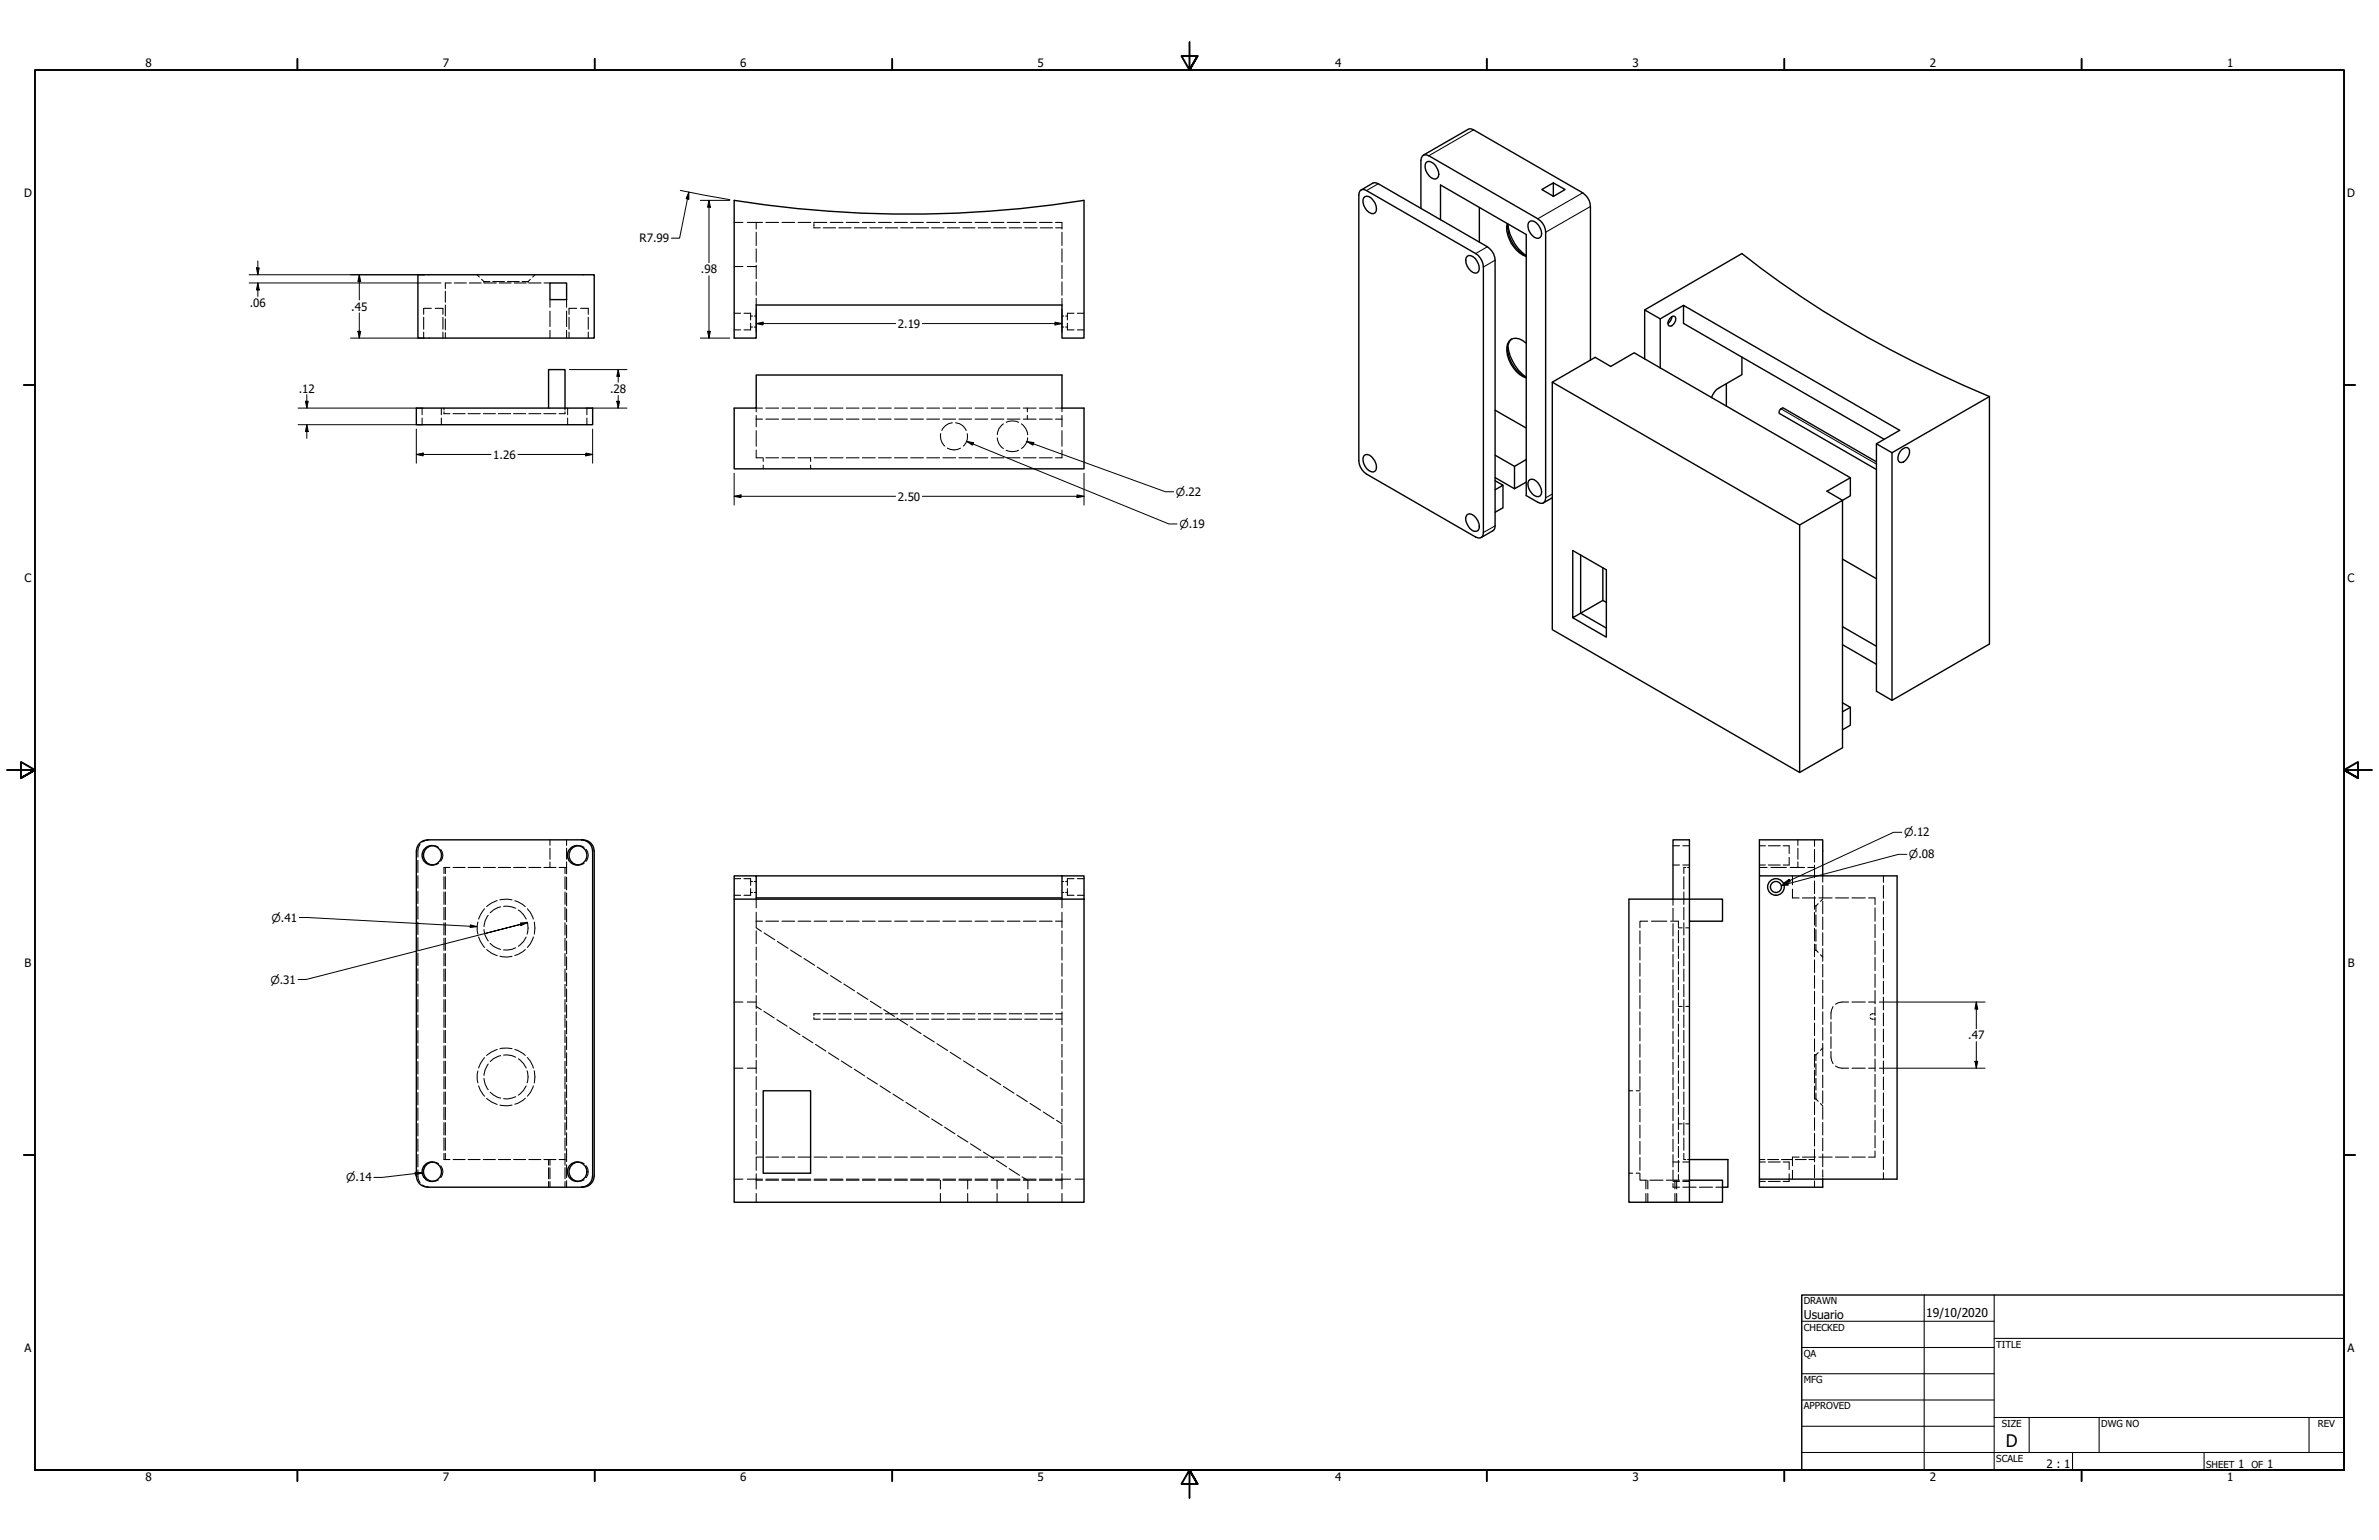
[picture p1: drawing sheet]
<svg xmlns="http://www.w3.org/2000/svg" width="864mm" height="559mm" viewBox="0 0 864 559" stroke-linecap="round" stroke-linejoin="round" font-family="sans-serif">
<defs><g id="words">
<text font-size="6.3" x="728.1" y="524.9">D</text>
<g font-size="4.4">
<text x="654.8" y="478.6">Usuario</text>
<text x="699.3" y="478">19/10/2020</text>
</g>
<g font-size="4.2">
<text x="52.8" y="24.4">8</text>
<text x="160.8" y="24.4">7</text>
<text x="268.7" y="24.4">6</text>
<text x="376.7" y="24.4">5</text>
<text x="484.6" y="24.4">4</text>
<text x="592.6" y="24.4">3</text>
<text x="700.5" y="24.4">2</text>
<text x="808.5" y="24.4">1</text>
<text x="8.8" y="71.4">D</text>
<text x="852" y="71.4">D</text>
<text x="232.2" y="87.9">R7.99</text>
<text x="254.4" y="99.2">.98</text>
<text x="90.7" y="111.5">.06</text>
<text x="127.5" y="112.7">.45</text>
<text x="325.9" y="118.9">2.19</text>
<text x="108.5" y="142.4">.12</text>
<text x="221.5" y="142.6">.28</text>
<text x="179.1" y="166.4">1.26</text>
<text x="325.9" y="181.6">2.50</text>
<text x="8.9" y="211.1">C</text>
<text x="852.2" y="211.1">C</text>
<text x="9" y="350.8">B</text>
<text x="852.2" y="350.8">B</text>
<text x="714.5" y="377.1">.47</text>
<text x="8.9" y="490.5">A</text>
<text x="852.2" y="490.5">A</text>
<text x="742.9" y="532.6">2 : 1</text>
<text x="812.4" y="532.6">1</text>
<text x="823" y="532.6">1</text>
<text x="52.8" y="537.5">8</text>
<text x="160.8" y="537.5">7</text>
<text x="268.7" y="537.5">6</text>
<text x="376.7" y="537.5">5</text>
<text x="484.6" y="537.5">4</text>
<text x="592.6" y="537.5">3</text>
<text x="700.5" y="537.5">2</text>
<text x="808.5" y="537.5">1</text>
</g>
<g font-size="4">
<text x="426.8" y="180">⌀.22</text>
<text x="428.1" y="191.6">⌀.19</text>
<text x="691.2" y="303.5">⌀.12</text>
<text x="693" y="311.5">⌀.08</text>
<text x="98.6" y="334.4">⌀.41</text>
<text x="98.2" y="356.9">⌀.31</text>
<text x="125.7" y="428.7">⌀.14</text>
</g>
<g font-size="3.5">
<text x="654.8" y="473.2">DRAWN</text>
<text x="654.8" y="482.8">CHECKED</text>
<text x="724.7" y="488.9">TITLE</text>
<text x="654.8" y="492.3">QA</text>
<text x="654.8" y="501.8">MFG</text>
<text x="654.8" y="511.4">APPROVED</text>
<text x="726.7" y="517.7">SIZE</text>
<text x="762.8" y="517.7">DWG NO</text>
<text x="841.4" y="517.7">REV</text>
<text x="724.7" y="530.4">SCALE</text>
<text x="800.9" y="532.6">SHEET</text>
<text x="817.4" y="532.6">OF</text>
</g>
</g></defs>
<!-- layer: Hidden (ANSI) -->
<g fill="none" stroke="#000" stroke-width=".38">
<path d="M173.2 99.7l.8 .8M194.2 99.7l-.8 .8M266.5 80.7h3.2M266.5 96.7h3.2M271.3 80.7h5.5M271.3 96.7h3.2M274.5 80.7v2.4M274.5 84.3v4.8M274.5 90.3v4.8M274.5 96.3v4.8M278 80.7h4.6M283.8 80.7h4.7"/>
<path d="M289.7 80.7h4.6M295.5 81.3v.7M295.5 82.4v.3h2.3M298.8 82.7h4.5M300.2 80.7h-4.7v.3M301.4 80.7h4.6M304.5 82.7h4.5M307.2 80.7h4.6M310.1 82.7h4.5M313.1 80.7h4.6M315.7 82.7h4.5M318.9 80.7h4.6"/>
<path d="M321.4 82.7h4.5M324.7 80.7h4.7M327 82.7h4.5M330.6 80.7h4.6M332.6 82.7h4.5M336.4 80.7h4.7M338.2 82.7h4.5M342.3 80.7h4.6M343.9 82.7h4.5M348.1 80.7h4.6M349.5 82.7h4.4M353.9 80.7h4.7"/>
<path d="M355.1 82.7h4.5M359.8 80.7h4.6M360.7 82.7h4.6M365.6 80.7h4.7M366.3 82.7h4.5M371.5 80.7h4.6M372 82.7h4.5M377.3 80.7h4.7M377.6 82.7h4.5M383.2 80.7h2.3v2.4M383.2 82.7h2.3M385.5 84.3v4.8"/>
<path d="M385.5 90.3v4.8M385.5 96.3v4.8M153.8 115.1v4.3M156.6 111.9h-2.8v2.1M158 111.9h2.8v2.1M160.8 115.1v4.3M161.7 105.7v4M161.7 110.7v4M161.7 115.7v4M163.8 102.7h-2.1v2M164.9 102.7h4.4M170.4 102.7h4.3"/>
<path d="M174.8 101.3l.9 .9M175.7 102.2h2.1M175.7 102.2v.2M175.7 102.6v.1M175.8 102.7h4.3M178.9 102.2h4.2M181.2 102.7h4.3M184.2 102.2h4.3M186.6 102.7h4.4M189.5 102.2h2.2M191.7 102.2v.2M191.7 102.6v.1"/>
<path d="M192.1 102.7h4.3M192.5 101.3l-.8 .9M197.5 102.7h2.1M199.6 108.7v2.8M199.6 112.9v5.6M199.6 119.9v2.8M205.7 108.7v2.8M205.7 112.9v5.6M205.7 119.9v2.8M206.6 115.1v4.3M209.4 111.9h-2.8v2.1M210.8 111.9h2.8v2.1"/>
<path d="M213.6 115.1v4.3M266.5 119.7h2.4M266.5 113.7h2.4M270.1 113.7h2.4v2.4M272.5 117.3v2.4h-2.4M272.5 114.7h.7M272.5 118.7h.7M273.8 114.7h.7M273.8 118.7h.7M274.5 102.3v4.8M274.5 108.3v2.4M385.5 102.3v4.8"/>
<path d="M385.5 108.3v2.4M385.5 114.7h.6M385.5 118.7h.6M386.8 114.7h.7M386.8 118.7h.7M387.5 117.3v2.4h2.4M389.9 113.7h-2.4v2.4M391.1 119.7h2.4M391.1 113.7h2.4M153.8 120.5v2.2M160.8 120.5v2.2M161.7 120.7v2"/>
<path d="M206.6 120.5v2.2M213.6 120.5v2.2M153.2 148.1v2.4M153.2 151.7v2.4M160.2 148.1v2.4M160.2 151.7v2.4M161.2 148.1v.7M161.2 149.4v.7h2.1M164.5 150.1h4.3M169.9 150.1h4.4M175.5 150.1h4.3M180.9 150.1h4.5"/>
<path d="M186.4 150.1h4.4M192 150.1h4.3M197.4 150.1h4.4M205.1 148.1v.7M205.1 149.4v.7h-2.2M206.1 148.1v2.4M206.1 151.7v2.4M213 148.1v2.4M213 151.7v2.4M274.5 150.7v4.2M274.5 156.3v5.6M274.5 152.1h2.3"/>
<path d="M276.8 148.1h-2.3v1.3M278 152.1h4.6M278 148.1h4.6M283.8 152.1h4.7M283.8 148.1h4.7M289.7 152.1h4.6M289.7 148.1h4.6M295.5 152.1h4.7M295.5 148.1h4.7M301.4 152.1h4.6M301.4 148.1h4.6M307.2 152.1h4.6"/>
<path d="M307.2 148.1h4.6M313.1 152.1h4.6M313.1 148.1h4.6M318.9 152.1h4.6M318.9 148.1h4.6M324.7 152.1h4.7M324.7 148.1h4.7M330.6 152.1h4.6M330.6 148.1h4.6M336.4 152.1h4.7M336.4 148.1h4.7M341.5 157.4a4.8 4.8 0 0 0 1.5 4.5"/>
<path d="M342.3 152.1h4.6M342.3 148.1h4.6M345.7 153.4a4.5 4.5 0 0 0-3.8 2.8M346.9 153.4a4.5 4.5 0 0 1 3.9 2.8M348.1 152.1h4.6M348.1 148.1h4.6M351.1 157.4a4.5 4.5 0 0 1-1.4 4.5M353.9 152.1h4.7M353.9 148.1h4.7M359.8 152.1h4.6M359.8 148.1h4.6M362 158.9a4.8 4.8 0 0 0 2.2 3.9"/>
<path d="M364.2 153.8a5 5 0 0 0-2.2 3.9M365.3 153.2a5.3 5.3 0 0 1 4.5 0M365.6 152.1h4.7M365.6 148.1h4.7M370.8 153.8a5.3 5.3 0 0 1 2.3 3.9M371.5 152.1h4.6M371.5 148.1h4.6M372.9 148.1v1.3M372.9 150.7v1.4M373.1 158.9a5.1 5.1 0 0 1-2.3 3.9M377.3 152.1h4.7M377.3 148.1h4.7"/>
<path d="M383.2 148.1h2.3v1.3M383.2 152.1h2.3M385.5 150.7v4.2M385.5 156.3v5.6M274.5 163.3v2.8h2.3M277.1 166.1v1.3M277.1 168.8v1.3M278 166.1h4.6M283.8 166.1h4.7M289.7 166.1h4.6M294.3 166.1v1.3M294.3 168.8v1.3"/>
<path d="M295.5 166.1h4.7M301.4 166.1h4.6M307.2 166.1h4.6M313.1 166.1h4.6M318.9 166.1h4.6M324.7 166.1h4.7M330.6 166.1h4.6M336.4 166.1h4.7M342.3 166.1h4.6M343.9 162.6a4.8 4.8 0 0 0 4.8 0M348.1 166.1h4.6M353.9 166.1h4.7"/>
<path d="M359.8 166.1h4.6M365.3 163.4a5.3 5.3 0 0 0 4.5 0M365.6 166.1h4.7M371.5 166.1h4.6M377.3 166.1h4.7M385.5 163.3v2.8h-2.3M151.7 312.2v4.4M151.7 317.8v4.5M152.5 306.4l-.6 1.1-.2 3.5M155.7 304.7l-2.3 .8M157 306.9l1.2 .1 1 .5M159.2 313.3l-2.2 .6"/>
<path d="M160 308.2a3.3 3.3 0 0 1 0 4.3M161.2 318.1v4.5M161.7 314.8v2.2M161.7 318.1v4.5M163.3 314.8h-2.1v2.2M164.5 314.8h4.3M169.9 314.8h4.4M175.5 314.8h4.3M180.9 314.8h4.5M186.4 314.8h4.4M192 314.8h4.3M197.4 314.8h4.4"/>
<path d="M199.6 304.7v2.1M199.6 307.8v4M199.6 312.7v2.1M202.9 314.8h2.4M205.1 314.8v2.2M205.1 318.1v4.5M205.5 314.8h.2M205.7 304.7v2.1M205.7 307.8v4M205.7 312.7v4.4M205.7 318.3v4.6M209.8 306.9l1.1 .1 1.1 .5"/>
<path d="M212 313.3l-2.2 .6M212.9 308.2a3.6 3.6 0 0 1 0 4.3M266.5 318.8h2.4M270.1 318.8h2.4v2.4M272.5 319.8h.7M273.8 319.8h.7M385.5 319.8h.6M386.8 319.8h.7M389.9 318.8h-2.4v2.4M391.1 318.8h2.4M607.3 313.9h2.4M607.3 306.9h2.4"/>
<path d="M610.9 313.9h2.4M610.9 306.9h2.4M611.3 318.1v4.5M611.9 314.8h-.6v2.2M612.6 314.8h.7M638.7 314.8h2.8M638.7 313.9h2.1M638.7 306.9h2.1M641.9 313.9h4.3M641.9 306.9h4.3M642.9 314.8h5.6M647.3 306.9h2.2v2.8"/>
<path d="M649.5 311.1v2.8h-2.2M650.7 317.8v3.3M652.7 312.7v2.1h-2.8M652.7 314.8h2.4M652.7 304.7v2.1M652.7 307.8v4M656.3 314.8h2.4M658.7 304.7v2.4M658.7 308.2v4.6M658.7 313.9v4.6M658.7 319.7v4.5M661.7 317.8v2.3"/>
<path d="M683.7 317.8v2.4M151.7 323.4v4.5M151.7 329v4.5M151.7 334.6v4.5M161.2 323.7v4.5M161.2 329.2v4.6M161.2 334.8v4.5M161.7 323.7v4.5M161.7 329.2v4.6M161.7 334.8v4.5M173.5 334.6l-.3 1.2 .3 3.2M173.7 340l.7 1.6 1.5 2.2"/>
<path d="M175.7 337.3a7.1 7.1 0 0 0 1.5 4.1M175.9 329.8l-1.5 2.2-.7 1.5M177.2 332.1a7.1 7.1 0 0 0-1.5 4.1M180.5 326.8l-2.1 .9-1.7 1.3M181.5 326.5l2.6-.2 1.8 .2M181.7 329.1l-2.5 1-1.3 1.1M182.8 328.9l3 .2 1.4 .5M186.9 326.8l1.1 .4 2.7 1.8M188.2 330.2a7.4 7.4 0 0 1 2.8 3.3M191.3 334.6a6.5 6.5 0 0 1 0 4.4M191.5 329.8l1 1.3 1.1 2.4M193.6 340l-1.1 2.5-1 1.3"/>
<path d="M193.9 334.6l.3 2.1-.3 2.3M205.1 323.7v4.5M205.1 329.2v4.6M205.1 334.8v4.5M205.7 324v4.7M205.7 329.8v4.7M205.7 335.7v4.6M266.5 324.9h2.4M272.5 322.5v2.4h-2.4M272.5 323.8h.7M273.8 323.8h.7M274.5 336.7l1.9 1.2"/>
<path d="M274.5 326.3v3.1M274.5 331v5.6M274.5 337.8v4.7M274.5 334.3h2.3M277.4 338.5l3.8 2.5M278 334.3h4.6M283.8 334.3h4.7M289.7 334.3h4.6M295.5 334.3h4.7M301.4 334.3h4.6M307.2 334.3h4.6M313.1 334.3h4.6"/>
<path d="M318.9 334.3h4.6M324.7 334.3h4.7M330.6 334.3h4.6M336.4 334.3h4.7M342.3 334.3h4.6M348.1 334.3h4.6M353.9 334.3h4.7M359.8 334.3h4.6M365.6 334.3h4.7M371.5 334.3h4.6M377.3 334.3h4.7M383.2 334.3h2.3"/>
<path d="M385.5 323.8h.6M385.5 326.3v3.1M385.5 331v5.6M385.5 337.8v4.7M386.8 323.8h.7M387.5 322.5v2.4h2.4M391.1 324.9h2.4M595.3 337.8v4.7M598.1 334.3h-2.8v2.3M599.5 334.3h5.6M606.5 334.3h2.8v2.2M607.3 326.3v2.2"/>
<path d="M607.3 329.6v4.5M607.3 335.2v4.5M609.3 336.7h1.3M609.3 337.6v4.5M611.3 323.7v4.5M611.3 329.2v4.6M611.3 334.8v4.5M611.9 336.7h1.4M650.7 322.6v3.2h2.4M654.3 325.8h4.8M658.7 325.4v4.5M658.7 331.1v4.6"/>
<path d="M658.7 336.9v4.5M658.7 328.7h.2M659 328.7h.2M659.2 328.7v2.2M659.2 332v4.2M659.2 337.3v4.3M660 327.9l-.8 .8M660.3 325.8h4.8M661.7 321.3v4.6M661.7 327v4.6M661.7 332.7v4.6M661.7 338.5v4.6"/>
<path d="M661.7 326.3l-.9 .8M666.3 325.8h4.8M672.3 325.8h4.8M678.3 325.8h2.4v2.4M680.7 329.4v4.9M680.7 335.4v4.8M683.7 321.3v4.6M683.7 327.1v4.6M683.7 332.9v4.6M683.7 338.7v4.6M151.7 340.2v4.5M151.7 345.8v4.5"/>
<path d="M151.7 351.5v4.5M151.7 357.1v4.5M161.2 340.4v4.5M161.2 346v4.5M161.2 351.6v4.4M161.2 357.2v4.4M161.7 340.4v4.5M161.7 346v4.5M161.7 351.6v4.4M161.7 357.2v4.4M176.7 344.6a8.6 8.6 0 0 0 3.8 2.1M177.9 342.3l1.3 1.1 2.5 1.1"/>
<path d="M181.5 347l2.6 .3 1.8-.3M187.2 343.9l-1.4 .6-3 .2M190.7 344.6l-2.7 1.7-1.1 .4M191 340a7.4 7.4 0 0 1-2.8 3.3M205.1 340.4v4.5M205.1 346v4.5M205.1 351.6v4.4M205.1 357.2v4.4M205.7 341.4v4.7M205.7 347.2v4.7M205.7 353.1v4.6M205.7 358.8v4.7"/>
<path d="M274.5 343.7v4.7M274.5 349.5v4.7M274.5 355.4v4.7M282.2 341.6l3.9 2.5M287 344.7l3.9 2.5M291.8 347.8l3.9 2.5M296.7 350.9l3.8 2.5M301.5 354l3.9 2.5M306.3 357.1l3.9 2.4M385.5 343.7v4.7M385.5 349.5v4.7M385.5 355.4v4.7"/>
<path d="M595.3 343.7v4.7M595.3 349.5v4.7M595.3 355.4v4.7M607.3 340.7v4.5M607.3 346.3v4.5M607.3 351.9v4.5M607.3 357.5v4.5M609.3 343.3v4.5M609.3 348.9v4.6M609.3 354.6v4.6M611.3 340.4v4.5M611.3 346v4.5"/>
<path d="M611.3 351.6v4.4M611.3 357.2v4.4M658.7 342.6v4.6M658.7 348.3v4.6M658.7 354v4.6M658.7 359.7v4.6M658.7 344.7h.2M659 344.7h.2M659.2 342.6v2.1M659.2 344.7l.8 .9M660.8 346.5l.9 .8M661.7 344.2v4.6"/>
<path d="M661.7 349.9v4.6M661.7 355.7v4.5M680.7 341.4v4.9M680.7 347.4v4.8M680.7 353.4v4.9M680.7 359.4v4.8M683.7 344.5v4.6M683.7 350.3v4.6M683.7 356v4.7M151.7 362.7v4.5M151.7 368.3v4.5M151.7 374v4.5"/>
<path d="M151.7 379.5v4.5M161.2 362.7v4.5M161.2 368.3v4.5M161.2 373.9v4.4M161.2 379.5v4.4M161.7 362.7v4.5M161.7 368.3v4.5M161.7 373.9v4.4M161.7 379.5v4.4M205.1 362.7v4.5M205.1 368.3v4.5M205.1 373.9v4.4"/>
<path d="M205.1 379.5v4.4M205.7 364.6v4.7M205.7 370.5v4.6M205.7 376.2v4.7M266.5 363.6h3.2M271.3 363.6h3.2M274.5 365.2l1.9 1.2M274.5 361.3v4.7M274.5 367.2v4.7M274.5 373v4.7M274.5 378.9v4.7M277.3 367l3.8 2.4"/>
<path d="M282 370l3.8 2.4M286.6 373l3.8 2.4M291.3 376l3.8 2.4M295.5 369.2v.6h2.3M296 379l3.8 2.4M297.8 367.9h-2.3v.6M298.8 367.9h4.5M298.8 369.8h4.5M304.5 367.9h4.5M304.5 369.8h4.5M310.1 367.9h4.5M310.1 369.8h4.5"/>
<path d="M311.1 360.2l3.9 2.4M315.7 367.9h4.5M315.7 369.8h4.5M316 363.3l3.8 2.5M320.8 366.3l3.9 2.5M321.4 367.9h4.5M321.4 369.8h4.5M325.6 369.4l3.9 2.5M327 367.9h4.5M327 369.8h4.5M330.5 372.6l3.8 2.4M332.6 367.9h4.5"/>
<path d="M332.6 369.8h4.5M335.3 375.7l3.9 2.4M338.2 367.9h4.5M338.2 369.8h4.5M340.1 378.7l3.9 2.5M343.9 367.9h4.5M343.9 369.8h4.5M349.5 367.9h4.4M349.5 369.8h4.4M355.1 367.9h4.5M355.1 369.8h4.5M360.7 367.9h4.6"/>
<path d="M360.7 369.8h4.6M366.3 367.9h4.5M366.3 369.8h4.5M372 367.9h4.5M372 369.8h4.5M377.6 367.9h4.5M377.6 369.8h4.5M383.2 367.9h2.3M383.2 369.8h2.3M385.5 361.3v4.7M385.5 367.2v4.7M385.5 373v4.7"/>
<path d="M385.5 378.9v4.7M595.3 361.3v4.7M595.3 367.2v4.7M595.3 373v4.7M595.3 378.9v4.7M607.3 363.1v4.4M607.3 368.7v4.4M607.3 374.3v4.4M607.3 379.9v4.4M609.3 365.2h1.3M609.3 360.2v4.6M609.3 366v4.5"/>
<path d="M609.3 371.6v4.5M609.3 377.3v4.5M611.3 362.7v4.5M611.3 368.3v4.5M611.3 373.9v4.4M611.3 379.5v4.4M611.9 365.2h1.4M658.7 365.4v4.7M658.7 371.2v4.6M658.7 376.9v4.6M661.7 361.4v4.6M661.7 367.2v4.5"/>
<path d="M661.7 372.9v4.5M661.7 378.6v4.6M664.7 370.8v4.3M664.7 376.2v4.2M665.4 365.3l-.7 2.3v2.2M671.1 363.6l-3.7 .2-1.1 .6M672.3 363.6h4.8M678.3 363.6h2.4M678.9 369.3l.2 .3 .9 .2M680 367.9l-.9 .1-.2 .4M680.3 367.9h.4v.6M680.3 369.8h.4"/>
<path d="M680.7 365.4v2.5M680.7 369.2v2.8M680.7 373.2v4.4M680.7 378.7v4.5M683.7 361.8v4.7M683.7 367.6v4.6M683.7 373.4v4.7M683.7 379.2v4.7M151.7 385.2v4.5M151.7 390.8v4.5M151.7 396.4v4.5M161.2 385.1v4.4"/>
<path d="M161.2 390.7v4.4M161.2 396.2v4.5M161.7 385.1v4.4M161.7 390.7v4.4M161.7 396.2v4.5M173.5 388.6l-.3 1.2 .3 3.1M173.7 394l.7 1.6 1.5 2.2M175.7 391.4a7.2 7.2 0 0 0 1.5 4M175.9 383.8l-1.5 2.2-.7 1.5M176.7 398.5l1.7 1.4 2.1 .8M177.2 386.1a7.5 7.5 0 0 0-1.5 4.1M177.9 396.3l1.3 1.1 2.5 1.1"/>
<path d="M180.5 380.8l-2.1 .9-1.7 1.3M181.7 383l-2.5 1.1-1.3 1.1M182.8 382.8l3 .2 1.4 .6M185.9 380.5l-1.8-.2-2.6 .3M186.9 380.8l1.1 .4 2.7 1.8M187.2 398l-3.1 .8-1.3-.1M188.2 384.2a8 8 0 0 1 2.8 3.3M190.7 398.5l-2.7 1.8-1.1 .4M191 394a8 8 0 0 1-2.8 3.4M191.3 388.6a6.5 6.5 0 0 1 0 4.3M191.5 383.7l1 1.4 1.1 2.4M193.6 394l-1.1 2.4-1 1.4"/>
<path d="M193.9 388.6l.3 2.2-.3 2.1M205.1 385.1v4.4M205.1 390.7v4.4M205.1 396.2v4.5M205.7 382v4.7M205.7 387.9v4.6M205.7 393.6v4.7M205.7 399.4v4.7M266.5 387.6h3.2M271.3 387.6h3.2M274.5 384.7v4.7M274.5 390.7v4.7"/>
<path d="M274.5 396.5v4.7M300.7 382l3.8 2.4M305.4 385l3.8 2.4M310.1 388l3.8 2.4M314.8 391l3.7 2.4M319.5 394l3.7 2.4M324.2 397l3.7 2.4M328.9 400l3.7 2.4M344.9 381.8l3.9 2.5M349.8 384.9l3.8 2.5M354.6 388l3.9 2.5M359.4 391.1l3.9 2.5"/>
<path d="M364.2 394.2l3.9 2.5M369.1 397.3l3.8 2.4M385.5 384.7v4.7M385.5 390.7v4.7M385.5 396.5v4.7M591.3 395.8h1.3M594 395.8h1.3M595.3 384.7v4.7M595.3 390.7v4.7M595.3 396.5v4.7M607.3 385.4v4.5M607.3 391v4.5"/>
<path d="M607.3 396.6v4.5M609.3 382.9v4.5M609.3 388.6v4.5M609.3 394.2v4.5M609.3 399.9v4.5M611.3 385.1v4.4M611.3 390.7v4.4M611.3 396.2v4.5M658.7 382.7v4.5M658.7 388.4v4.5M658.7 394.1v4.6M658.7 399.9v4.5"/>
<path d="M658.7 382.8h.2M658.7 398.8h.2M659 382.8h.2M659 398.8h.2M659.2 382.8v2.1M659.2 386v4.2M659.2 391.3v4.2M659.2 396.6v2.2M659.2 398.8l.8 .8M660 382l-.8 .8M661.7 384.4v4.5M661.7 390.1v4.6"/>
<path d="M661.7 395.8v4.6M661.7 380.2l-.9 .9M664.7 381.5v2.1l.7 2.4M666.3 386.8l1.1 .6 3.7 .2M672.3 387.6h4.8M678.3 387.6h2.4M680.7 384.3v4.4M680.7 389.8v4.5M680.7 395.4v4.5M683.7 385v4.6M683.7 390.8v4.6M683.7 396.6v4.6"/>
<path d="M151.7 402v4.5M151.7 407.7v4.5M151.7 413.3v4.5M151.7 418.9v4.5M161.2 418.5v2.3h2.1M161.2 401.8v4.5M161.2 407.4v4.5M161.2 412.9v4.5M161.7 401.8v4.5M161.7 407.4v4.5M161.7 412.9v4.5M161.7 418.5v2.3"/>
<path d="M181.5 401l2.6 .3 1.8-.3M205.1 401.8v4.5M205.1 407.4v4.5M205.1 412.9v4.5M205.1 418.5v4.3M205.7 405.3v4.6M205.7 411v4.7M205.7 416.8v4.7M274.5 419.9h2.3M274.5 402.4v4.7M274.5 408.2v4.7M274.5 414.1v4.7"/>
<path d="M274.5 420v4.7M278 419.9h4.6M283.8 419.9h4.7M289.7 419.9h4.6M295.5 419.9h4.7M301.4 419.9h4.6M307.2 419.9h4.6M313.1 419.9h4.6M318.9 419.9h4.6M324.7 419.9h4.7M330.6 419.9h4.6M333.6 403l3.7 2.4"/>
<path d="M336.4 419.9h4.7M338.2 406l3.8 2.4M342.3 419.9h4.6M342.9 409l3.7 2.4M347.6 412.1l3.7 2.3M348.1 419.9h4.6M352.3 415l3.7 2.4M353.9 419.9h4.7M357 418l3.7 2.4M359.8 419.9h4.6M365.6 419.9h4.7M371.5 419.9h4.6"/>
<path d="M373.9 400.4l3.9 2.4M377.3 419.9h4.7M378.7 403.5l3.9 2.5M383.2 419.9h2.3M383.5 406.5l2 1.3M385.5 402.4v4.7M385.5 408.2v4.7M385.5 414.1v4.7M385.5 420v4.7M595.3 402.4v4.7M595.3 408.2v4.7M595.3 414.1v4.7"/>
<path d="M595.3 420v4.7M607.3 402.2v4.5M607.3 407.8v4.4M607.3 413.4v4.4M607.3 419v4.4M609.3 407.8h1.3M609.3 405.5v4.3M609.3 410.8v4.2M609.3 416v4.1M611.3 418.5v2.3h.6M611.3 401.8v4.5M611.3 407.4v4.5"/>
<path d="M611.3 412.9v4.5M611.9 407.8h1.4M653.1 419.9h-2.4v3.1M654.3 419.9h4.8M658.7 405.6v4.5M658.7 411.3v4.6M658.7 417v4.6M660.3 419.9h4.8M660.8 400.4l.9 .9M661.7 401.5v4.6M661.7 407.3v4.6M661.7 413v4.6"/>
<path d="M661.7 418.7v4.7M666.3 419.9h4.8M672.3 419.9h4.8M680.7 417.6v2.3h-2.4M680.7 400.9v4.5M680.7 406.5v4.5M680.7 412.1v4.4M683.7 402.3v4.7M683.7 408.2v4.6M683.7 414v4.6M683.7 419.7v4.7M151.7 424.5l.2 3.5 .6 1.1"/>
<path d="M153.4 430l1 .6 1.3 .2M157 421.7l1.2 .1 1 .4M159.2 428.1l-1 .5h-1.2M160 423a3.3 3.3 0 0 1 0 4.3M164.5 420.8h4.3M169.9 420.8h4.4M175.5 420.8h4.3M180.9 420.8h4.5M186.4 420.8h4.4M192 420.8h4.3M197.4 420.8h4.4M199.1 420.8v2"/>
<path d="M199.1 423.7v4M199.1 428.8v2M199.6 420.8v2M199.6 423.7v4M199.6 428.8v2M202.9 420.8h2.2M205.1 423.7v4M205.1 428.8v2M205.7 422.7v4.6M205.7 428.4v2.4M209.8 421.7l1.1 .1 1.1 .4M212 428.1l-1.1 .5h-1.1"/>
<path d="M212.9 423a3.6 3.6 0 0 1 0 4.3M266.5 427.9h3.2M271.3 427.9h5.5M274.5 425.9v5.5M274.5 433.1v3.1M274.5 428.2h2.3M278 427.9h4.6M278 428.2h4.6M283.8 427.9h4.7M283.8 428.2h4.7M289.7 427.9h4.6M289.7 428.2h4.6"/>
<path d="M295.5 427.9h4.7M295.5 428.2h4.7M301.4 427.9h4.6M301.4 428.2h4.6M307.2 427.9h4.6M307.2 428.2h4.6M313.1 427.9h4.6M313.1 428.2h4.6M318.9 427.9h4.6M318.9 428.2h4.6M324.7 427.9h4.7M324.7 428.2h4.7"/>
<path d="M330.6 427.9h4.6M330.6 428.2h4.6M336.4 427.9h4.7M336.4 428.2h4.7M341.4 428.2v3.2M341.4 433.1v3.1M342.3 427.9h4.6M342.3 428.2h4.6M348.1 427.9h4.6M348.1 428.2h4.6M351.3 428.2v3.2M351.3 433.1v3.1"/>
<path d="M353.9 427.9h4.7M353.9 428.2h4.7M359.8 427.9h4.6M359.8 428.2h4.6M361.7 421l3.7 2.4M361.9 428.2v3.2M361.9 433.1v3.1M365.6 427.9h4.7M365.6 428.2h4.7M366.3 424.1l3.8 2.4M371 427l1.9 1.2M371.5 427.9h4.6"/>
<path d="M371.5 428.2h4.6M373.1 428.2v3.2M373.1 433.1v3.1M377.3 427.9h4.7M377.3 428.2h4.7M383.2 427.9h5.5M383.2 428.2h2.3M385.5 425.9v5.5M385.5 433.1v3.1M390.3 427.9h3.2M591.3 425.7h1.3M594 425.7h1.3"/>
<path d="M595.3 425.9v2.3h2.4M597.5 428.2v3.2M597.5 433.1v3.1M598.2 428.2v3.2M598.2 433.1v3.1M598.9 428.2h4.8M604.9 428.2h4.8M607.3 424.6v3.5M607.3 429.5v1.3h2.4M607.3 421.6h2.4M607.3 428.7h2.4M608 428.2v3.2"/>
<path d="M608 433.1v3.1M608.6 428.2v3.2M608.6 433.1v3.1M609.3 421.1v4.1M609.3 426.2v2M610.9 428.2h2.4M610.9 430.8h4.8M610.9 421.6h2.4M610.9 428.7h2.4M612.6 420.8h.7M616.9 430.8h4.8M622.9 430.8h2.4"/>
<path d="M638.7 420.8h2M638.7 421.6h2.1M638.7 428.7h2.1M641.7 420.8h4M641.9 421.6h4.3M641.9 428.7h4.3M646.7 420.8h4M647.3 421.6h2.2v2.8M649.5 425.9v2.8h-2.2M650.7 424.6v3.3M651.7 420.8h4M656.7 420.8h2"/>
<path d="M658.7 422.7v4.7M658.7 428.5v2.3M661.7 424.5v2.6M661.7 427.5v.4M683.7 425.5v2.4"/>
</g>
<!-- layer: Visible (ANSI) -->
<g fill="none" stroke="#000" stroke-width=".51">
<path d="M516.6 56.3l16.4-9.4 1.2-.1 40.3 23.2a6.2 6.2 0 0 1 2.8 4.9v55.8M517.6 59.1a1.8 1.8 0 0 1 2.8 .2 4.1 4.1 0 0 1 1.3 5.3 2.15 2.15 0 0 1-2.9-.8 4.6 4.6 0 0 1-1.2-4.7zM266.5 72.7a406.1 406.1 0 0 0 127 0v50h-8v-12h-111v12h-8zM493.8 69.2l.6-.4 1.7 .4 39.6 22.8a6.2 6.2 0 0 1 2.8 4.9l-.1 97.3a1.67 1.67 0 0 1-2.7 .7l-39.6-22.9a6.2 6.2 0 0 1-2.8-4.9v-96.4zM494.1 69l4.2-2.5 .6-.2 1.4 .4 39.6 22.8a6.2 6.2 0 0 1 2.8 4.9v96.4v.8l-.8 1-4.2 2.5M495 71.8a1.79 1.79 0 0 1 2.8 .1 4.2 4.2 0 0 1 1.4 5.3 2.23 2.23 0 0 1-3-.8 4.6 4.6 0 0 1-1.2-4.6zM515.8 75.6v-17.4a1.77 1.77 0 0 1 .9-1.8 1.77 1.77 0 0 1 2 .1l39.5 22.9a6 6 0 0 1 2.9 4.9v96.4a1.72 1.72 0 0 1-.9 1.8 1.72 1.72 0 0 1-2-.3l-4.2-2.4v-94.7l-31.1-18v12.6M537 75.3v12.6M563.9 66.4l4.2 2.4-4.2 2.4-4.2-2.4 4.2-2.4v4.8M151.7 99.7h64v23h-64zM532.6 93a2.23 2.23 0 0 1 3 .9 4.8 4.8 0 0 1 1.1 4.7 1.75 1.75 0 0 1-2.8-.3 4.2 4.2 0 0 1-1.3-5.3zM547.1 81.2a11.5 11.5 0 0 0 6.9 11.9"/>
<path d="M547.4 81.5a16.9 16.9 0 0 0 6.4 11.1M547.4 81.3a12.1 12.1 0 0 0 6.6 11.5M554.9 80.7a1.8 1.8 0 0 1 2.8 .2 5.3 5.3 0 0 1 1.8 4.7 1.58 1.58 0 0 1-2.6 .4 4.7 4.7 0 0 1-2-5.3zM199.6 102.7h6.1v6h-6.1zM597 112.5l35.3-20.5a380.7 380.7 0 0 0 89.9 51.9M606.6 115.1l1.2-.4a2.22 2.22 0 0 1-1.4 3.7l-.5-.2a2.13 2.13 0 0 1 .7-3.1zM606.9 114.9a3.3 3.3 0 0 1-1.4 2.4M611.1 110.8l-8.4 4.9M274.5 136.1h111v12h8v22h-127v-22h8zM547.4 125.6a17.2 17.2 0 0 0 6.4 11.2M548.8 123a5.2 5.2 0 0 0-1.2 5.7 11.7 11.7 0 0 0 6.4 8.1M554 124.5a4.9 4.9 0 0 0-5.6-1.3 6.2 6.2 0 0 0-.6 7.4 10.8 10.8 0 0 0 6.2 6.6"/>
<path d="M563.5 138.7v89.8l89.8 51.8v-89.8M597 130.2v-17.7l5.7 3.2v17.8M626.7 139.2v8.2M632.3 129.6v6.4l-8.4 4.8a6.4 6.4 0 0 0-2.6 3.5M151.1 148.1h64v6h-64zM199.1 148.1v-14h6v14M542.7 148.8l11.3 6.5M722.2 143.9v89.8l-35.4 20.4-5.6-3.3v-89.8l8.4-4.9-78.5-45.3v6.5l72.9 42.1M722.2 143.9l-35.4 20.4M495 165.5a1.79 1.79 0 0 1 2.8 .2 4.2 4.2 0 0 1 1.4 5.2 2.23 2.23 0 0 1-3-.8 4.6 4.6 0 0 1-1.2-4.6zM542.7 174.4l2.9 1.7-2.9 1.6M542.7 173.3l7.1 4.1"/>
<path d="M542.7 165.2l7.1 4M545.6 176.1v8.2l-2.9 1.6M554 166.8l-4.2 2.4v8.2l4.2-2.5M554.9 174.4a1.8 1.8 0 0 1 2.8 .2 4.1 4.1 0 0 1 1.4 5.4 3.4 3.4 0 0 1-4.2-2.8l-.2-1.1zM663.2 178.2l8.5-4.8v6.5l-2.9 1.6zM671.7 173.4l-78.5-45.4-8.5 5-5.6-3.3-15.6 9 89.8 51.8 15.5-9v89.8l-15.5 9M681.2 161l5.6 3.3v89.8M681.2 167.6l-34-19.6a1.59 1.59 0 0 0-1.2 2.1l35.2 20.3M690.3 163.2a1.7 1.7 0 0 1 2.6-.4 3.9 3.9 0 0 1-2.6 5h-.6a3.2 3.2 0 0 1 .6-4.6zM532.4 187a1.73 1.73 0 0 1 2.7 .2 4.2 4.2 0 0 1 1.4 5.3 2.21 2.21 0 0 1-3-.8 4.8 4.8 0 0 1-1.1-4.7zM563.5 180.6l-3.2 1.9M573.8 201.4v21.1l8.1-4.6v-11.8"/>
<path d="M581.9 217.9l1.2 .7M668.8 202.9l12.4 7.1M570.9 224.2l12.2 7v-24.4l-12.2-7v24.4l2.9-1.7 9.3 5.4M668.8 233.9l12.4 7.1M668.8 227.4l12.4 7.1M668.8 255l2.9 1.7v6.4l-2.9 1.7M671.7 256.7l-2.9 1.6M151.1 308.7v118.1M155.1 304.7h56.6M155.2 304.8a4 4 0 0 0-4 4M157 306.8a3.5 3.5 0 0 0-3.3 3.6 3.5 3.5 0 0 0 3.3 3.5M209.8 306.8a3.5 3.5 0 0 0-3.2 3.6 3.5 3.5 0 0 0 3.2 3.5"/>
<path d="M211.1 304.8a4 4 0 0 1 4 4M211.7 304.8a4 4 0 0 1 3.9 4M215.1 308.7v118.1M215.7 308.7v118.1M274.5 317.8h111M385.5 317.8h8v8.5M385.5 317.8v8.5M638.7 317.8h50v110.1h-50zM638.7 317.8v-13.1h23v13.1M266.5 326.3v-8.5h8v8.5M266.5 326.3h127v109.9h-127zM274.5 325.8h111"/>
<path d="M607.3 326.3v-21.6h6v21.6h-22v109.9h22M613.3 334.3h12v-8h-12v109.9M277.1 395.8h17.2v29.9h-17.2zM151.2 426.8a4 4 0 0 0 4 3.9M155.1 430.8h56.6M157 421.7a3.5 3.5 0 0 0-3.3 3.5 3.5 3.5 0 0 0 3.3 3.5M209.8 421.7a3.5 3.5 0 0 0-3.2 3.5 3.5 3.5 0 0 0 3.2 3.5M215.1 426.8a4 4 0 0 1-4 3.9M215.6 426.8a4 4 0 0 1-3.9 3.9M613.3 428.2h12v8h-12M613.3 420.8h14v10h-2M638.7 427.9v2.9h23v-2.9"/>
<circle cx="156.7" cy="310.4" r="3.5"/>
<circle cx="209.5" cy="310.4" r="3.5"/>
<circle cx="644.7" cy="321.8" r="2"/>
<circle cx="644.7" cy="321.8" r="3"/>
<circle cx="156.7" cy="425.2" r="3.5"/>
<circle cx="209.5" cy="425.2" r="3.5"/>
</g>
<!-- layer: Visible Narrow (ANSI) -->
<path d="M534.9 47.1l-16.2 9.4M500.3 66.7l-4.2 2.5M574.5 70l-16.3 9.4M577.3 74.9l-16.2 9.4M539.9 89.5l-4.2 2.5M542.7 94.4l-4.2 2.5M646.5 148.3l34.7 20.1M563.5 179.3l-2.4 1.4M542.7 190.8l-4.2 2.4" fill="none" stroke="#000" stroke-width=".38"/>
<!-- layer: Border (ANSI) -->
<g fill="none" stroke="#000" stroke-width=".7">
<path d="M431.8 15.2v10.2l-2.9-5.1h5.8l-2.9 5.1 2.9-5.1M107.9 21.3v4.1M215.9 21.3v4.1M323.8 21.3v4.1M539.8 21.3v4.1M647.7 21.3v4.1M755.6 21.3v4.1M8.6 139.7h4.1M850.9 139.7h4.1M2.5 279.4h10.2l-5.1-2.9v5.8l5.1-2.9-5.1 2.9M861.1 279.4h-10.2l5.1-2.9v5.8l-5.1-2.9 5.1 2.9M8.6 419.1h4.1"/>
<path d="M850.9 419.1h4.1M12.7 533.4v-508h838.2v508h-838.2h838.2M107.9 533.4v4.1M215.9 533.4v4.1M323.8 533.4v4.1M434.7 538.5l-2.9-5.1 2.9 5.1h-5.8l2.9-5.1v10.2M539.8 533.4v4.1M647.7 533.4v4.1M755.6 533.4v4.1"/>
</g>
<!-- layer: Title (ANSI) -->
<g fill="none" stroke="#000" stroke-width=".38">
<path d="M654 479.4h69.9M698.5 469.9v63.5M723.9 469.9v63.5M654 488.9h69.9M654 498.5h69.9M723.9 485.6h127M654 508h69.9M654 517.5h69.9M723.9 514.3h127M736.6 514.3v12.7M762 514.3v12.7M838.2 514.3v12.7"/>
<path d="M654 527h196.9M752.3 527v6.4M800.1 527v6.4"/>
</g>
<path d="M654 469.9h196.9v63.5h-196.9z" fill="none" stroke="#000" stroke-width=".51"/>
<!-- layer: Dimension (ANSI) -->
<g fill="none" stroke="#000" stroke-width=".36">
<path d="M247 69.1l17.9 3.4M250.1 69.7v2.6l-1.1-.2zM250.1 69.7l-3.4 16.7h-3M254.2 72.7h10.7M257.4 72.7l.5 2.5h-1zM257.4 72.7v22.6M90.4 99.7h63.7M93.1 97.2h1l-.5 2.5zM93.6 94.7v5M130.4 99.7l.5 2.5h-1zM130.4 99.7v9.1M90.4 102.7h69.7"/>
<path d="M93.6 102.7l.5 2.5h-1zM93.6 102.7v4.9M130.4 113.5v9.2M257.4 100.1v22.6M274.5 117.4l2.5-.5v1zM274.5 117.4h50.6M274.5 112.3v8.3M334.8 117.4h50.7M383 116.9l2.5 .5-2.5 .5zM385.5 112.3v8.3M127.3 122.7h26.8M129.9 120.2h1l-.5 2.5z"/>
<path d="M206.7 134.1h20.9M224.4 134.1l.5 2.5h-1zM224.4 134.1v4.6M254.2 122.7h10.7M256.9 120.2h1l-.5 2.5zM108.2 148.1h45.3M108.2 154.1h45.3M110.9 145.6h1l-.5 2.5zM111.4 154.1l.5 2.5h-1zM111.4 143.2v4.9M111.4 154.1v5M151.1 155.7v12.4"/>
<path d="M212.7 148.1h14.9M215.1 155.7v12.4M223.9 145.6h1l-.5 2.5zM224.4 143.5v4.6M151.1 164.9l2.5-.5v1zM151.1 164.9h27.1M188 164.9h27.1M212.7 164.4l2.4 .5-2.4 .5zM266.5 171.7v11.6M350.9 160.1l2.5 .6-.4 .8zM350.9 160.1l73.4 30h3M372.7 160.2l2.6 .4-.3 .9z"/>
<path d="M372.7 160.2l50.3 18.2h3M391 179.6l2.5 .5-2.5 .5zM393.5 171.7v11.6M266.5 180.1l2.5-.5v1zM266.5 180.1h58.6M334.8 180.1h58.7M690.4 302h-3l-40 18.5M692.2 310h-3l-42.6 11.3M108.6 332.9l64.6 3.3M170.8 335.6l2.4 .6-2.5 .3zM176 338.8l13-3.4-77.8 20h-3M188.9 334.9l2.6-.1-2.4 1.1z"/>
<path d="M191.5 334.8l-2.5 .6M646.6 321.3l2.3-1.1 .3 1zM647.4 320.5l2.1-1.4 .4 .9zM682.2 363.6h38.4M717.4 363.6l.5 2.5h-1zM717.4 363.6v9.7M717.4 378v9.6M682.2 387.6h38.4M716.9 385.1h1l-.5 2.5zM150.7 425.4l2.5 .2-2.4 .7zM153.2 425.6l-14.5 1.6h-3"/>
</g>
<g fill="#000">
<path d="M250.1 69.7v2.6l-1.1-.2z" fill-rule="evenodd"/>
<path d="M257.4 72.7l.5 2.5h-1z" fill-rule="evenodd"/>
<path d="M93.1 97.2h1l-.5 2.5z" fill-rule="evenodd"/>
<path d="M93.6 102.7l.5 2.5h-1z" fill-rule="evenodd"/>
<path d="M130.4 99.7l.5 2.5h-1z" fill-rule="evenodd"/>
<path d="M274.5 117.4l2.5-.5v1z" fill-rule="evenodd"/>
<path d="M383 116.9l2.5 .5-2.5 .5z" fill-rule="evenodd"/>
<path d="M129.9 120.2h1l-.5 2.5z" fill-rule="evenodd"/>
<path d="M224.4 134.1l.5 2.5h-1z" fill-rule="evenodd"/>
<path d="M256.9 120.2h1l-.5 2.5z" fill-rule="evenodd"/>
<path d="M110.9 145.6h1l-.5 2.5z" fill-rule="evenodd"/>
<path d="M111.4 154.1l.5 2.5h-1z" fill-rule="evenodd"/>
<path d="M223.9 145.6h1l-.5 2.5z" fill-rule="evenodd"/>
<path d="M151.1 164.9l2.5-.5v1z" fill-rule="evenodd"/>
<path d="M212.7 164.4l2.4 .5-2.4 .5z" fill-rule="evenodd"/>
<path d="M266.5 180.1l2.5-.5v1z" fill-rule="evenodd"/>
<path d="M350.9 160.1l2.5 .6-.4 .8z" fill-rule="evenodd"/>
<path d="M372.7 160.2l2.6 .4-.3 .9z" fill-rule="evenodd"/>
<path d="M391 179.6l2.5 .5-2.5 .5z" fill-rule="evenodd"/>
<path d="M647.4 320.5l2.1-1.4 .4 .9z" fill-rule="evenodd"/>
<path d="M170.8 335.6l2.4 .6-2.5 .3z" fill-rule="evenodd"/>
<path d="M188.9 334.9l2.6-.1-2.4 1.1z" fill-rule="evenodd"/>
<path d="M646.6 321.3l2.3-1.1 .3 1z" fill-rule="evenodd"/>
<path d="M717.4 363.6l.5 2.5h-1z" fill-rule="evenodd"/>
<path d="M716.9 385.1h1l-.5 2.5z" fill-rule="evenodd"/>
<path d="M150.7 425.4l2.5 .2-2.4 .7z" fill-rule="evenodd"/>
</g>
<use href="#words"/>
</svg>
